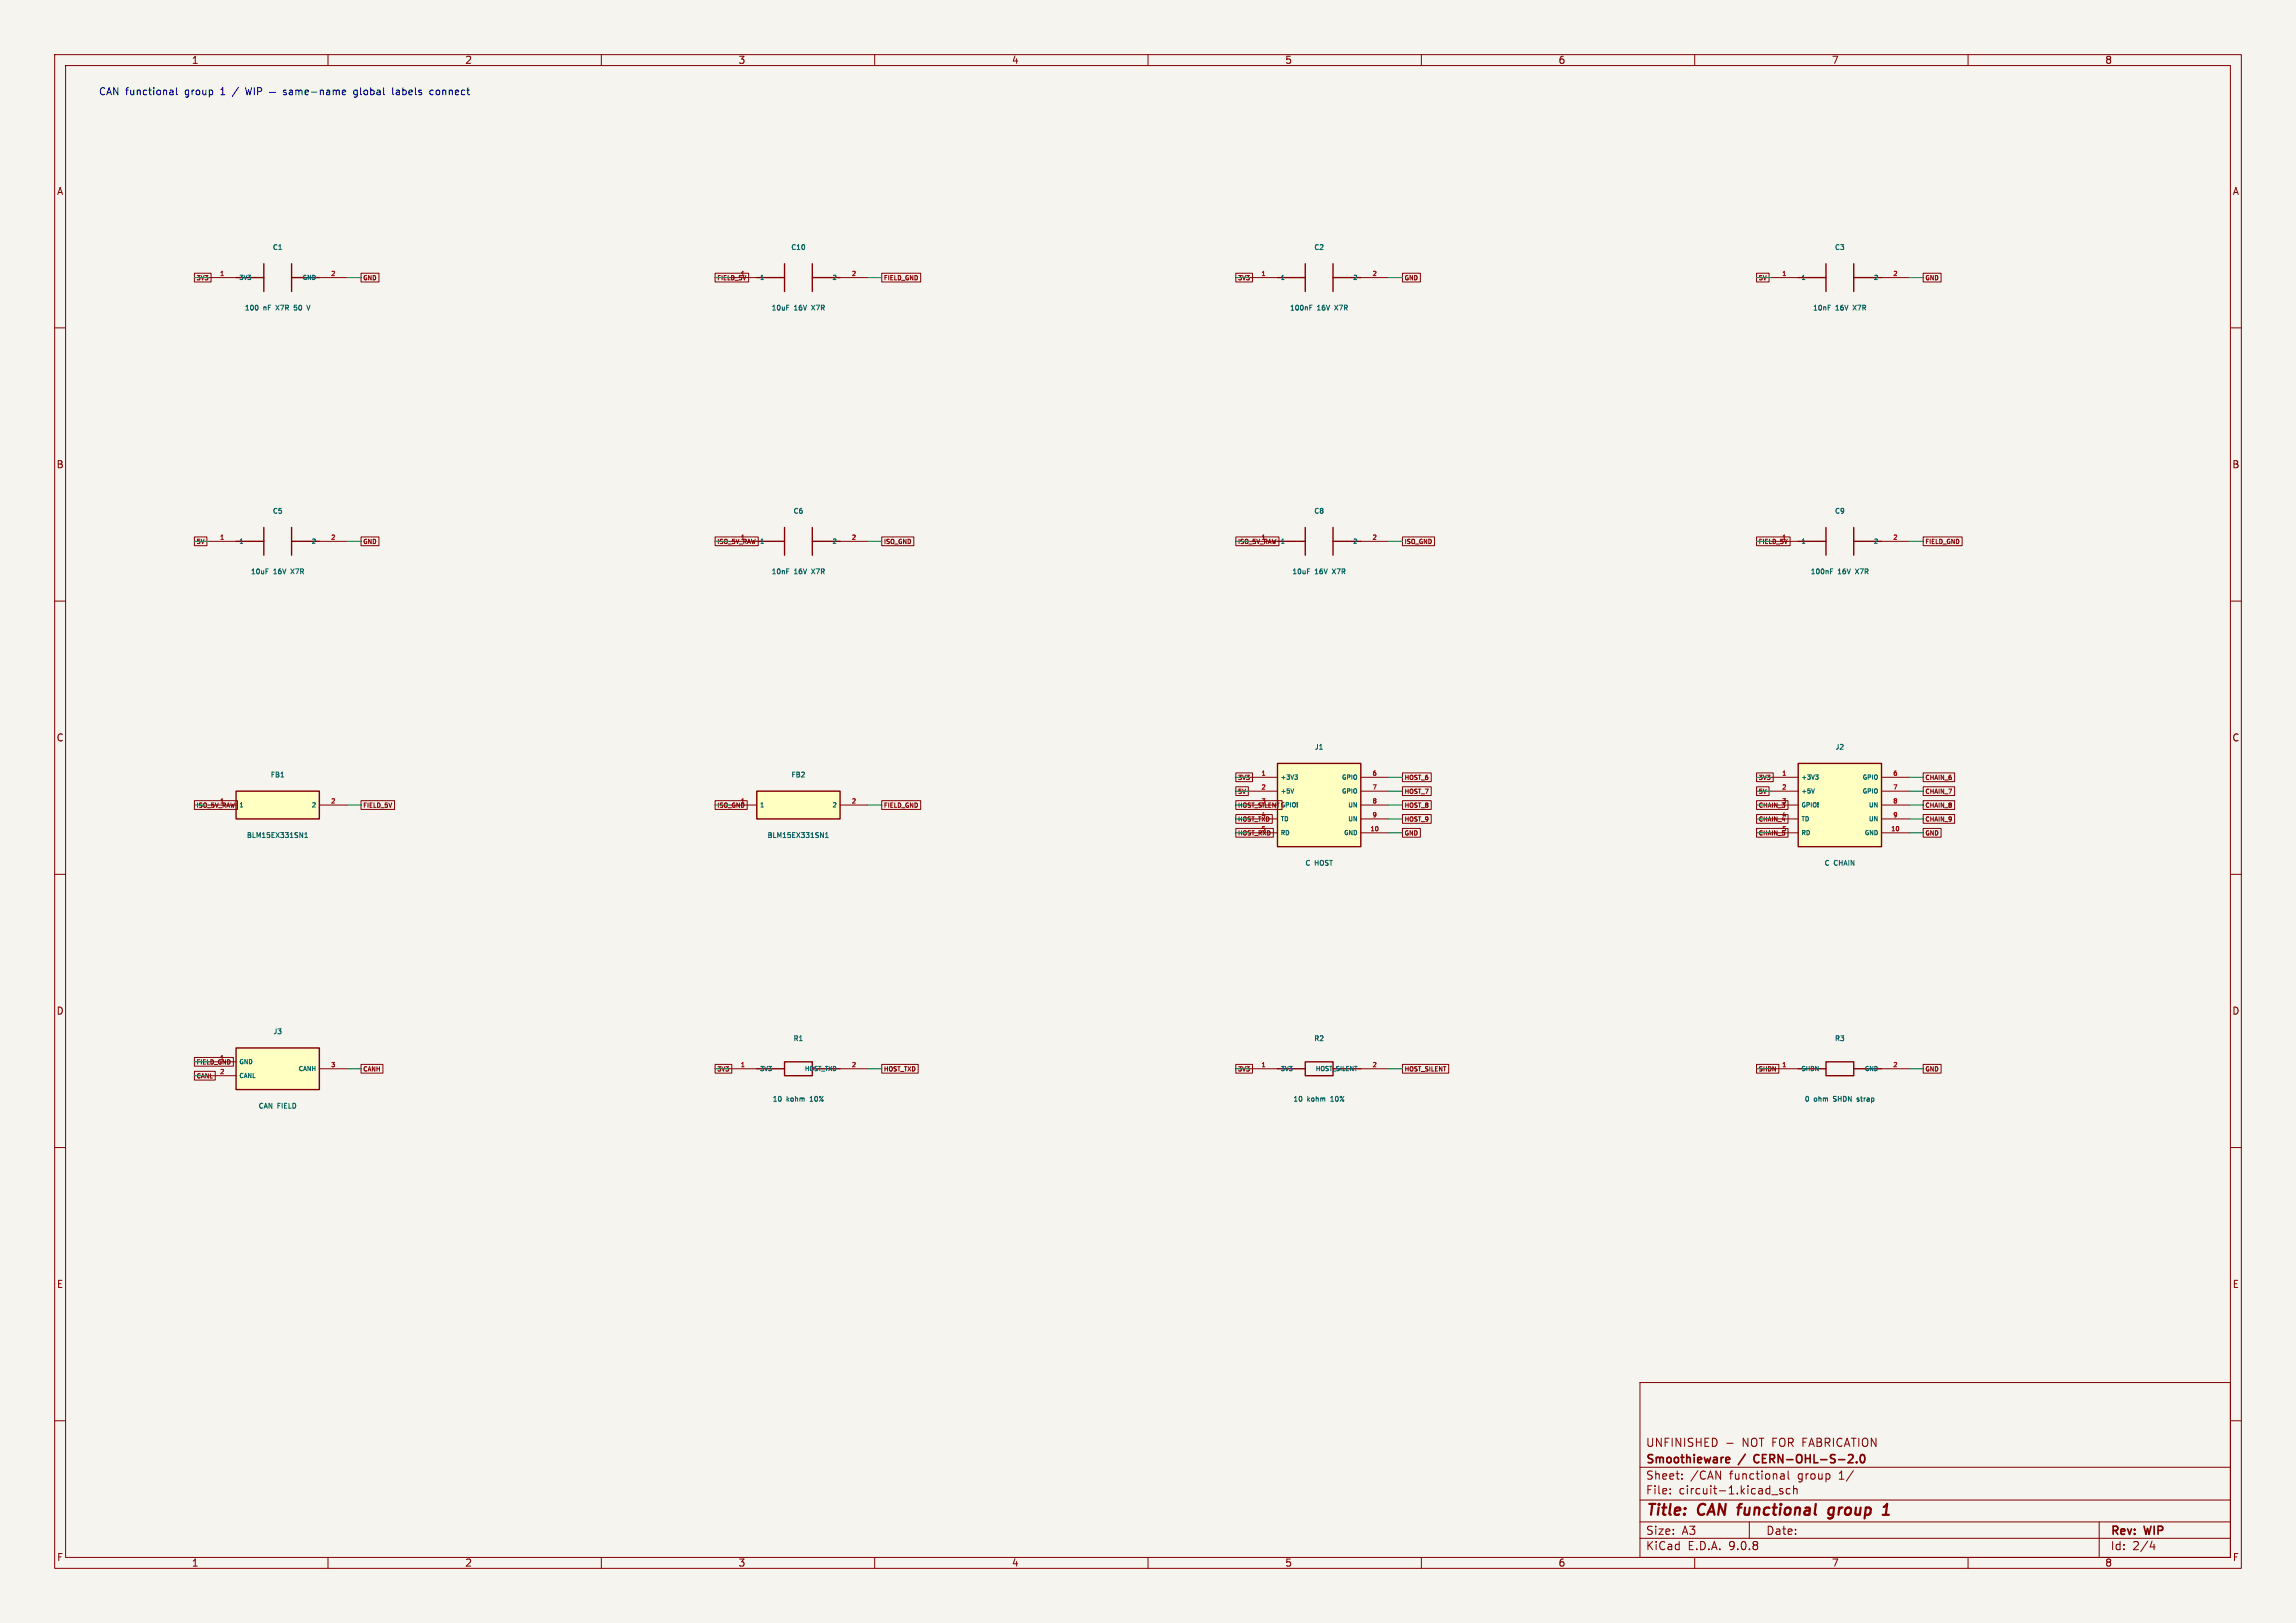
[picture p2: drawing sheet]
<svg xmlns="http://www.w3.org/2000/svg" width="420mm" height="297mm" viewBox="0 0 420 297" stroke-linecap="round" stroke-linejoin="round" font-family="sans-serif">
<defs><g id="words">
<g font-size="2.8" fill="#840000">
<text x="301" y="277.9">Title:</text>
<text x="310.6" y="277.9">CAN functional</text>
<text x="336.2" y="277.9">group</text>
</g>
<g font-size="2.1" fill="#840000">
<text x="301" y="268.2">Smoothieware</text>
<text x="301" y="265">UNFINISHED</text>
<text x="318.2" y="268.2">/</text>
<text x="318.7" y="265">NOT FOR FABRICATION</text>
<text x="321.5" y="268.2">CERN-OHL-S-2.0</text>
<text x="301" y="273.7">File:</text>
<text x="301" y="271">Sheet:</text>
<text x="307.1" y="273.7">circuit-1.kicad_sch</text>
<text x="309.2" y="271">/CAN</text>
<text x="316.4" y="271">functional</text>
<text x="329" y="271">group</text>
<text x="336.7" y="271">1/</text>
<text x="301" y="281.1">Size:</text>
<text x="307.6" y="281.1">A3</text>
<text x="323" y="281.1">Date:</text>
<text x="386" y="281.3">Rev:</text>
<text x="392.4" y="281.3">WIP</text>
<text x="301" y="283.9">KiCad</text>
<text x="308.7" y="283.9">E.D.A.</text>
<text x="316.3" y="283.9">9.0.8</text>
<text x="386" y="283.9">Id:</text>
<text x="390.1" y="283.9">2/4</text>
</g>
<g font-size="1.8" fill="#840000">
<text x="35" y="11.9">1</text>
<text x="85" y="11.9">2</text>
<text x="135" y="11.9">3</text>
<text x="185" y="11.9">4</text>
<text x="235" y="11.9">5</text>
<text x="285" y="11.9">6</text>
<text x="335" y="11.9">7</text>
<text x="385" y="11.9">8</text>
<text x="10.3" y="35.9">A</text>
<text x="408.3" y="35.9">A</text>
<text x="10.3" y="85.9">B</text>
<text x="408.2" y="85.9">B</text>
<text x="10.3" y="135.9">C</text>
<text x="408.2" y="135.9">C</text>
<text x="10.3" y="185.9">D</text>
<text x="408.2" y="185.9">D</text>
<text x="10.3" y="235.9">E</text>
<text x="408.3" y="235.9">E</text>
<text x="10.3" y="285.9">F</text>
<text x="35" y="286.9">1</text>
<text x="85" y="286.9">2</text>
<text x="135" y="286.9">3</text>
<text x="185" y="286.9">4</text>
<text x="235" y="286.9">5</text>
<text x="285" y="286.9">6</text>
<text x="335" y="286.9">7</text>
<text x="385" y="286.9">8</text>
<text x="408.3" y="285.9">F</text>
</g>
<g font-size="1.8" fill="#0000c2">
<text x="18" y="17.6">CAN functional</text>
<text x="33.9" y="17.6">group</text>
<text x="40.6" y="17.6">1</text>
<text x="43.1" y="17.6">/</text>
<text x="65.9" y="17.6">global</text>
<text x="73.2" y="17.6">labels</text>
<text x="80.3" y="17.6">connect</text>
</g>
<g font-size="1.3" fill="#006464">
<text x="49.8" y="45.9">C1</text>
<text x="144.6" y="45.9">C10</text>
<text x="240.3" y="45.9">C2</text>
<text x="335.5" y="45.9">C3</text>
<text x="44.7" y="57">100</text>
<text x="48.2" y="57">nF</text>
<text x="50.7" y="57">X7R</text>
<text x="54.3" y="57">50</text>
<text x="141" y="57">10uF</text>
<text x="145.3" y="57">16V</text>
<text x="148.7" y="57">X7R</text>
<text x="235.8" y="57">100nF</text>
<text x="241" y="57">16V</text>
<text x="244.4" y="57">X7R</text>
<text x="331.5" y="57">10nF</text>
<text x="335.8" y="57">16V</text>
<text x="339.2" y="57">X7R</text>
<text x="49.8" y="94.2">C5</text>
<text x="145" y="94.2">C6</text>
<text x="240.3" y="94.2">C8</text>
<text x="335.5" y="94.2">C9</text>
<text x="45.8" y="105.3">10uF</text>
<text x="50" y="105.3">16V</text>
<text x="53.5" y="105.3">X7R</text>
<text x="141" y="105.3">10nF</text>
<text x="145.3" y="105.3">16V</text>
<text x="148.7" y="105.3">X7R</text>
<text x="236.3" y="105.3">10uF</text>
<text x="240.5" y="105.3">16V</text>
<text x="244" y="105.3">X7R</text>
<text x="331.1" y="105.3">100nF</text>
<text x="336.2" y="105.3">16V</text>
<text x="339.7" y="105.3">X7R</text>
<text x="240.4" y="137.4">J1</text>
<text x="335.6" y="137.4">J2</text>
<text x="49.4" y="142.5">FB1</text>
<text x="144.6" y="142.5">FB2</text>
<text x="45" y="153.5">BLM15EX331SN1</text>
<text x="140.3" y="153.5">BLM15EX331SN1</text>
<text x="238.7" y="158.6">C</text>
<text x="240.5" y="158.6">HOST</text>
<text x="333.6" y="158.6">C</text>
<text x="335.5" y="158.6">CHAIN</text>
<text x="49.9" y="189.4">J3</text>
<text x="145" y="190.7">R1</text>
<text x="240.3" y="190.7">R2</text>
<text x="335.5" y="190.7">R3</text>
<text x="47.2" y="203.1">CAN</text>
<text x="50.8" y="203.1">FIELD</text>
<text x="141.2" y="201.8">10</text>
<text x="143.9" y="201.8">kohm</text>
<text x="148.4" y="201.8">10%</text>
<text x="236.5" y="201.8">10</text>
<text x="239.1" y="201.8">kohm</text>
<text x="243.7" y="201.8">10%</text>
<text x="330" y="201.8">0</text>
<text x="331.8" y="201.8">ohm</text>
<text x="335.6" y="201.8">SHDN</text>
<text x="340.2" y="201.8">strap</text>
</g>
<g font-size="1.1" fill="#840000">
<text x="35.9" y="51.5">3V3</text>
<text x="66.3" y="51.5">GND</text>
<text x="131.1" y="51.5">FIELD_5V</text>
<text x="135.4" y="50.5">1</text>
<text x="161.6" y="51.5">FIELD_GND</text>
<text x="226.4" y="51.5">3V3</text>
<text x="256.8" y="51.5">GND</text>
<text x="321.6" y="51.5">5V</text>
<text x="352.1" y="51.5">GND</text>
<text x="35.9" y="99.7">5V</text>
<text x="66.3" y="99.7">GND</text>
<text x="131.1" y="99.7">ISO_5V_RAW 1</text>
<text x="161.6" y="99.7">ISO_GND</text>
<text x="226.4" y="99.7">ISO_5V_RAW 1</text>
<text x="256.8" y="99.7">ISO_GND</text>
<text x="321.6" y="99.7">FIELD_5V</text>
<text x="325.9" y="98.8">1</text>
<text x="352.1" y="99.7">FIELD_GND</text>
<text x="226.4" y="142.9">3V3</text>
<text x="256.8" y="142.9">HOST_6</text>
<text x="321.6" y="142.9">3V3</text>
<text x="352.1" y="142.9">CHAIN_6</text>
<text x="35.9" y="148">ISO_5V_RAW</text>
<text x="66.3" y="148">FIELD_5V</text>
<text x="131.1" y="148">ISO_GND</text>
<text x="135.4" y="147.1">1</text>
<text x="161.6" y="148">FIELD_GND</text>
<text x="226.4" y="145.5">5V</text>
<text x="226.4" y="148">HOST_SILENT</text>
<text x="230.6" y="147.1">3</text>
<text x="256.8" y="145.5">HOST_7</text>
<text x="256.8" y="148">HOST_8</text>
<text x="321.6" y="145.5">5V</text>
<text x="321.6" y="148">CHAIN_3</text>
<text x="325.9" y="147.1">3</text>
<text x="352.1" y="148">CHAIN_8</text>
<text x="352.1" y="145.5">CHAIN_7</text>
<text x="226.4" y="150.5">HOST_TXD</text>
<text x="226.4" y="153.1">HOST_RXD</text>
<text x="230.6" y="152.1">5</text>
<text x="256.8" y="153.1">GND</text>
<text x="256.8" y="150.5">HOST_9</text>
<text x="321.6" y="150.5">CHAIN_4</text>
<text x="321.6" y="153.1">CHAIN_5</text>
<text x="325.9" y="152.1">5</text>
<text x="352.1" y="153.1">GND</text>
<text x="352.1" y="150.5">CHAIN_9</text>
<text x="35.9" y="195">FIELD_GND</text>
<text x="35.9" y="197.5">CANL</text>
<text x="40.1" y="194.1">1</text>
<text x="66.3" y="196.3">CANH</text>
<text x="131.1" y="196.3">3V3</text>
<text x="161.6" y="196.3">HOST_TXD</text>
<text x="226.4" y="196.3">3V3</text>
<text x="256.8" y="196.3">HOST_SILENT</text>
<text x="321.6" y="196.3">SHDN</text>
<text x="352.1" y="196.3">GND</text>
</g>
<g font-size="1.1" fill="#a90000">
<text x="40.1" y="50.5">1</text>
<text x="60.4" y="50.5">2</text>
<text x="155.7" y="50.5">2</text>
<text x="230.6" y="50.5">1</text>
<text x="250.9" y="50.5">2</text>
<text x="325.9" y="50.5">1</text>
<text x="346.2" y="50.5">2</text>
<text x="40.1" y="98.8">1</text>
<text x="60.4" y="98.8">2</text>
<text x="135.4" y="98.8">1</text>
<text x="155.7" y="98.8">2</text>
<text x="230.6" y="98.8">1</text>
<text x="250.9" y="98.8">2</text>
<text x="346.2" y="98.8">2</text>
<text x="230.6" y="142">1</text>
<text x="250.9" y="142">6</text>
<text x="325.9" y="142">1</text>
<text x="346.2" y="142">6</text>
<text x="40.1" y="147.1">1</text>
<text x="60.4" y="147.1">2</text>
<text x="155.7" y="147.1">2</text>
<text x="230.6" y="144.5">2</text>
<text x="230.6" y="149.6">4</text>
<text x="250.9" y="144.5">7</text>
<text x="250.9" y="147.1">8</text>
<text x="250.9" y="149.6">9</text>
<text x="325.9" y="144.5">2</text>
<text x="325.9" y="149.6">4</text>
<text x="346.2" y="144.5">7</text>
<text x="346.2" y="147.1">8</text>
<text x="346.2" y="149.6">9</text>
<text x="250.5" y="152.1">10</text>
<text x="345.8" y="152.1">10</text>
<text x="40.1" y="196.6">2</text>
<text x="60.4" y="195.3">3</text>
<text x="135.4" y="195.3">1</text>
<text x="155.7" y="195.3">2</text>
<text x="230.6" y="195.3">1</text>
<text x="250.9" y="195.3">2</text>
<text x="325.9" y="195.3">1</text>
<text x="346.2" y="195.3">2</text>
</g>
<g font-size="1.1" fill="#006464">
<text x="43.7" y="51.4">3V3</text>
<text x="55.2" y="51.4">GND</text>
<text x="138.9" y="51.4">1</text>
<text x="152.1" y="51.4">2</text>
<text x="234.2" y="51.4">1</text>
<text x="247.4" y="51.4">2</text>
<text x="329.4" y="51.4">1</text>
<text x="342.6" y="51.4">2</text>
<text x="43.7" y="99.7">1</text>
<text x="56.9" y="99.7">2</text>
<text x="152.1" y="99.7">2</text>
<text x="247.4" y="99.7">2</text>
<text x="329.4" y="99.7">1</text>
<text x="342.6" y="99.7">2</text>
<text x="234.2" y="142.9">+3V3</text>
<text x="245.3" y="142.9">GPIO</text>
<text x="329.4" y="142.9">+3V3</text>
<text x="340.5" y="142.9">GPIO</text>
<text x="43.7" y="147.9">1</text>
<text x="56.9" y="147.9">2</text>
<text x="138.9" y="147.9">1</text>
<text x="152.1" y="147.9">2</text>
<text x="234.2" y="145.4">+5V</text>
<text x="234.2" y="147.9">GPIO!</text>
<text x="245.3" y="145.4">GPIO</text>
<text x="246.4" y="147.9">UN</text>
<text x="329.4" y="145.4">+5V</text>
<text x="329.4" y="147.9">GPIO!</text>
<text x="340.5" y="145.4">GPIO</text>
<text x="341.7" y="147.9">UN</text>
<text x="234.2" y="150.5">TD</text>
<text x="234.2" y="153">RD</text>
<text x="245.7" y="153">GND</text>
<text x="246.4" y="150.5">UN</text>
<text x="329.4" y="150.5">TD</text>
<text x="329.4" y="153">RD</text>
<text x="340.9" y="153">GND</text>
<text x="341.7" y="150.5">UN</text>
<text x="43.7" y="194.9">GND</text>
<text x="43.7" y="197.5">CANL</text>
<text x="54.5" y="196.2">CANH</text>
<text x="138.9" y="196.2">3V3</text>
<text x="147" y="196.2">HOST_TXD</text>
<text x="234.2" y="196.2">3V3</text>
<text x="240.5" y="196.2">HOST_SILENT</text>
<text x="329.4" y="196.2">SHDN</text>
<text x="340.9" y="196.2">GND</text>
</g>
</g></defs>
<path d="M0 0h420v297h-420z" fill="#f5f4ef" stroke="#f5f4ef" stroke-width=".18"/>
<g fill="none" stroke="#840000" stroke-width=".18">
<path d="M10 10h400v277h-400zM12 12h396v273h-396zM60 10v2M110 10v2M160 10v2M210 10v2M260 10v2M310 10v2M360 10v2M133.3 50.8h5.1M153.7 50.8h5M10 60h2"/>
<path d="M408 60h2M10 110h2M408 110h2M10 160h2M408 160h2M10 210h2M408 210h2M300 253h108v32h-108zM10 260h2M300 278.5h108M300 274.5h108M300 268.5h108"/>
<path d="M305.5 273.2v.2M305.5 272.5v.1M307.7 270.5v.2M307.7 269.8v.1M315.9 264.1h1.1M320 278.5v3M324.1 273.5h1.1M325.9 269.7h.3l.2 .2v.8M326.1 272.5l-.4-.1-.2 .2 .1 .2 .5 .2v.3h-.6M326.4 270.6l-.5 .1M326.4 270l-.5 .1M327.1 269.2v1.3l.2 .2"/>
<path d="M327.4 272.5l-.4-.1-.3 .3v.4l.2 .2h.5M328.1 272.5l.2-.1 .4 .1v.9M328.1 271.9v1.5M384 278.5v6.5M408 260h2M60 285v2M110 285v2M160 285v2M210 285v2M260 285v2M300 281.5h108M310 285v2"/>
<path d="M360 285v2M393.7 282l-.4 1.1h.9M394 282.6v1"/>
</g>
<path d="M335.3 277.5a.6 .6 0 0 1-.9 .3M335.3 275.9a.66 .66 0 0 0-.8 .4l-.1 .5 .2 .3 .2 .1 .5-.1M344.4 277.2h1.1M345 275.5l.2-.3-.2 2" fill="none" stroke="#840000" stroke-width=".4"/>
<path d="M315.9 266.7l.4 .1 .1 .2-.7 .2M316.3 267.6l-.4 .1M321 266.4l-.2 .4 .2 .7M338 267.7h1M338.9 266.3v.5M339.6 267.5v.2M340.4 266.3l.2-.1a.8 .8 0 0 1 .5 .7 .8 .8 0 0 1-.5 .8l-.2-.2-.1-.4z" fill="none" stroke="#840000" stroke-width=".3"/>
<path d="M138.4 50.8h5.1M143.5 48.3v5M148.6 50.8h5.1M148.6 48.3v5" fill="none" stroke="#840000" stroke-width=".25"/>
<path d="M143.9 55.8h.4" fill="none" stroke="#006464" stroke-width=".18"/>
<path d="M138.4 144.8h15.3v5.1h-15.3z" fill="#ffffc2"/>
<path d="M328.9 50.8h5.1M334 48.3v5M339.1 50.8h5.1M339.1 48.3v5M138.4 144.8h15.3v5.1h-15.3z" fill="none" stroke="#840000" stroke-width=".25"/>
<path d="M323.8 50.8h5.1M344.2 50.8h5M133.3 147.3h5.1M153.7 147.3h5" fill="none" stroke="#840000" stroke-width=".18"/>
<path d="M334.4 55.8h.4M151 153.3h.5M151 152.6l.3-.2v.9" fill="none" stroke="#006464" stroke-width=".18"/>
<path d="M43.2 191.8h15.2v7.6h-15.2z" fill="#ffffc2"/>
<path d="M43.2 191.8h15.2v7.6h-15.2z" fill="none" stroke="#840000" stroke-width=".25"/>
<path d="M38.1 194.3h5.1M38.1 196.9h5.1M58.4 195.6h5.1" fill="none" stroke="#840000" stroke-width=".18"/>
<path d="M233.7 139.7h15.2v15.2h-15.2z" fill="#ffffc2"/>
<path d="M138.4 99.1h5.1M143.5 96.5v5.1M148.6 99.1h5.1M148.6 96.5v5.1M328.9 99.1h5.1M334 96.5v5.1M339.1 99.1h5.1M339.1 96.5v5.1M233.7 139.7h15.2v15.2h-15.2z" fill="none" stroke="#840000" stroke-width=".25"/>
<g fill="none" stroke="#840000" stroke-width=".18">
<path d="M133.3 99.1h5.1M153.7 99.1h5M323.8 99.1h5.1M344.2 99.1h5M228.6 142.2h5.1M228.6 144.8h5.1M228.6 147.3h5.1M228.6 149.9h5.1M228.6 152.4h5.1M248.9 142.2h5.1M248.9 144.8h5.1M248.9 147.3h5.1"/>
<path d="M248.9 149.9h5.1M248.9 152.4h5.1"/>
</g>
<path d="M143.9 104.1h.4M334.8 104.5h.3M334.8 104.1h.5M236.7 144.3l-.3 .8M236.8 141.8h.5l-.2 .3 .2 .1v.2l-.3 .2" fill="none" stroke="#006464" stroke-width=".18"/>
<path d="M43.2 144.8h15.2v5.1h-15.2z" fill="#ffffc2"/>
<path d="M43.2 99.1h5.1M48.3 96.5v5.1M53.3 99.1h5.1M53.3 96.5v5.1M233.7 99.1h5.1M238.8 96.5v5.1M243.8 99.1h5.1M243.8 96.5v5.1M43.2 144.8h15.2v5.1h-15.2z" fill="none" stroke="#840000" stroke-width=".25"/>
<path d="M38.1 99.1h5.1M58.4 99.1h5.1M228.6 99.1h5.1M248.9 99.1h5.1M38.1 147.3h5.1M58.4 147.3h5.1" fill="none" stroke="#840000" stroke-width=".18"/>
<path d="M48.7 104.1h.4M239.2 104.1h.4M51.4 142.2h.5M55.7 153.3h.6M55.7 152.6l.3-.2v.9" fill="none" stroke="#006464" stroke-width=".18"/>
<path d="M328.9 139.7h15.3v15.2h-15.3z" fill="#ffffc2"/>
<g fill="none" stroke="#840000" stroke-width=".25">
<path d="M43.2 50.8h5.1M48.3 48.3v5M53.3 50.8h5.1M53.3 48.3v5M233.7 50.8h5.1M238.8 48.3v5M243.8 50.8h5.1M243.8 48.3v5M328.9 139.7h15.3v15.2h-15.3zM138.4 195.6h5.1M143.5 194.3h5.1v2.6h-5.1zM148.6 195.6h5.1"/>
<path d="M233.7 195.6h5.1M238.8 194.3h5v2.6h-5zM243.8 195.6h5.1M328.9 195.6h5.1M334 194.3h5.1v2.6h-5.1zM339.1 195.6h5.1"/>
</g>
<g fill="none" stroke="#840000" stroke-width=".18">
<path d="M35.6 50h3v1.6h-3zM38.1 50.8h5.1M58.4 50.8h5.1M66 50h3.3v1.6h-3.3zM130.8 50h6.1v1.6h-6.1zM161.3 50h7.1v1.6h-7.1zM226.1 50h3v1.6h-3zM228.6 50.8h5.1M248.9 50.8h5.1M256.5 50h3.3v1.6h-3.3zM321.3 50h2.3v1.6h-2.3zM351.8 50h3.3v1.6h-3.3z"/>
<path d="M35.6 98.3h2.2v1.6h-2.2zM66 98.3h3.3v1.6h-3.3zM130.8 98.3h7.9v1.6h-7.9zM161.3 98.3h5.9v1.6h-5.9zM226.1 98.3h7.8v1.6h-7.8zM256.5 98.3h5.9v1.6h-5.9zM321.3 98.3h6.1v1.6h-6.1zM351.8 98.3h7.1v1.6h-7.1zM35.6 146.5h7.8v1.6h-7.8zM66 146.5h6.2v1.6h-6.2zM130.8 146.5h5.9v1.6h-5.9zM161.3 146.5h7.1v1.6h-7.1z"/>
<path d="M226.1 149.1h6.6v1.6h-6.6zM226.1 144h2.2v1.6h-2.2zM226.1 146.5h8.4v1.6h-8.4zM226.1 141.4h3v1.6h-3zM226.1 151.6h6.8v1.6h-6.8zM256.5 151.6h3.3v1.6h-3.3zM256.5 141.4h5.3v1.6h-5.3zM256.5 144h5.3v1.6h-5.3zM256.5 146.5h5.3v1.6h-5.3zM256.5 149.1h5.3v1.6h-5.3zM321.3 144h2.3v1.6h-2.3zM321.3 146.5h5.8v1.6h-5.8z"/>
<path d="M321.3 149.1h5.8v1.6h-5.8zM321.3 151.6h5.8v1.6h-5.8zM321.3 141.4h3.1v1.6h-3.1zM323.8 142.2h5.1M323.8 144.8h5.1M323.8 147.3h5.1M323.8 149.9h5.1M323.8 152.4h5.1M344.2 142.2h5M344.2 144.8h5M344.2 147.3h5M344.2 149.9h5"/>
<path d="M344.2 152.4h5M351.8 146.5h5.7v1.6h-5.7zM351.8 151.6h3.3v1.6h-3.3zM351.8 149.1h5.7v1.6h-5.7zM351.8 144h5.7v1.6h-5.7zM351.8 141.4h5.7v1.6h-5.7zM35.6 193.5h7.1v1.6h-7.1zM35.6 196h3.8v1.7h-3.8zM66 194.8h4v1.6h-4zM130.8 194.8h3.1v1.6h-3.1zM133.3 195.6h5.1M153.7 195.6h5"/>
<path d="M161.3 194.8h6.7v1.6h-6.7zM226.1 194.8h3v1.6h-3zM228.6 195.6h5.1M248.9 195.6h5.1M256.5 194.8h8.5v1.6h-8.5zM321.3 194.8h4.1v1.6h-4.1zM323.8 195.6h5.1M344.2 195.6h5M351.8 194.8h3.3v1.6h-3.3z"/>
</g>
<path d="M47.1 55.9v.8M53.8 56.7h.1M54.3 55.8h-.5v.5l.1-.1M56.1 55.8l.3 .9 .3-.9M239.6 56.3h.3M239.6 55.8h.4M331.9 144.3l-.3 .8M332.1 141.8h.5l-.3 .3 .2 .1 .1 .2-.4 .2M339.7 201.5h.3M339.7 201.1l.1 .1M339.7 201.1h.1M339.8 200.9l-.1 .2" fill="none" stroke="#006464" stroke-width=".18"/>
<g fill="none" stroke="#009600" stroke-width=".18">
<path d="M35.6 50.8h2.5M63.5 50.8h2.5M130.8 50.8h2.5M158.7 50.8h2.6M226.1 50.8h2.5M254 50.8h2.5M321.3 50.8h2.5M349.2 50.8h2.6M35.6 99.1h2.5M63.5 99.1h2.5M130.8 99.1h2.5M158.7 99.1h2.6"/>
<path d="M226.1 99.1h2.5M254 99.1h2.5M321.3 99.1h2.5M349.2 99.1h2.6M35.6 147.3h2.5M63.5 147.3h2.5M130.8 147.3h2.5M158.7 147.3h2.6M226.1 147.3h2.5M226.1 144.8h2.5M226.1 142.2h2.5M226.1 152.4h2.5"/>
<path d="M226.1 149.9h2.5M254 147.3h2.5M254 144.8h2.5M254 142.2h2.5M254 152.4h2.5M254 149.9h2.5M321.3 147.3h2.5M321.3 144.8h2.5M321.3 142.2h2.5M321.3 152.4h2.5M321.3 149.9h2.5M349.2 147.3h2.6"/>
<path d="M349.2 144.8h2.6M349.2 142.2h2.6M349.2 152.4h2.6M349.2 149.9h2.6M35.6 196.9h2.5M35.6 194.3h2.5M63.5 195.6h2.5M130.8 195.6h2.5M158.7 195.6h2.6M226.1 195.6h2.5M254 195.6h2.5M321.3 195.6h2.5"/>
<path d="M349.2 195.6h2.6"/>
</g>
<g fill="none" stroke="#0000c2" stroke-width=".18">
<path d="M31.2 16.5h.3l.2 .2v.6M31.7 17.3h-.5M31.7 16.8h-.5M32.3 16v1.2l.2 .1M44.9 16l.3 1.3 .3-.9 .2 .9 .3-1.3M46.5 16v1.3M47.1 16.7h.7l.1-.2-.1-.3-.7-.2v1.3M49.3 16.9h1.1M52.3 16.5h-.3l-.2 .2 .1 .1 .4 .2v.3h-.5M53 16.5h.4l.1 .8M53.5 16.8h-.4l-.2 .2 .2 .3h.4M54.1 16.6l.4-.1 .2 .2"/>
<path d="M54.1 16.5v.8M54.7 16.7l.2-.2h.3v.8M54.7 16.7v.6M55.8 16.9l.6-.1v-.3h-.4l-.2 .2 .1 .6h.5M57 16.8h1M58.6 16.6l.2-.1h.3v.8M58.6 16.5v.8M59.8 16.5h.5v.8M60.3 16.8h-.4l-.2 .2 .2 .3h.4M60.9 16.6l.4-.1 .2 .2M60.9 16.5v.8M61.5 16.7l.2-.2h.3l.1 .8"/>
<path d="M61.5 16.7v.6M62.6 16.9l.6-.1v-.3h-.4l-.2 .2 .1 .6h.5M65.3 16.5h-.3l-.3 .2 .1 .6h.5M65.3 16.5v1l-.2 .3-.3-.1M71.8 16v1.2l.2 .1M72.9 16.5h-.4M72.9 16.8h-.3l-.1 .2v.3h.4M79.3 16.5h-.4l-.3 .2 .2 .6h.5"/>
</g>
<use href="#words"/>
</svg>
